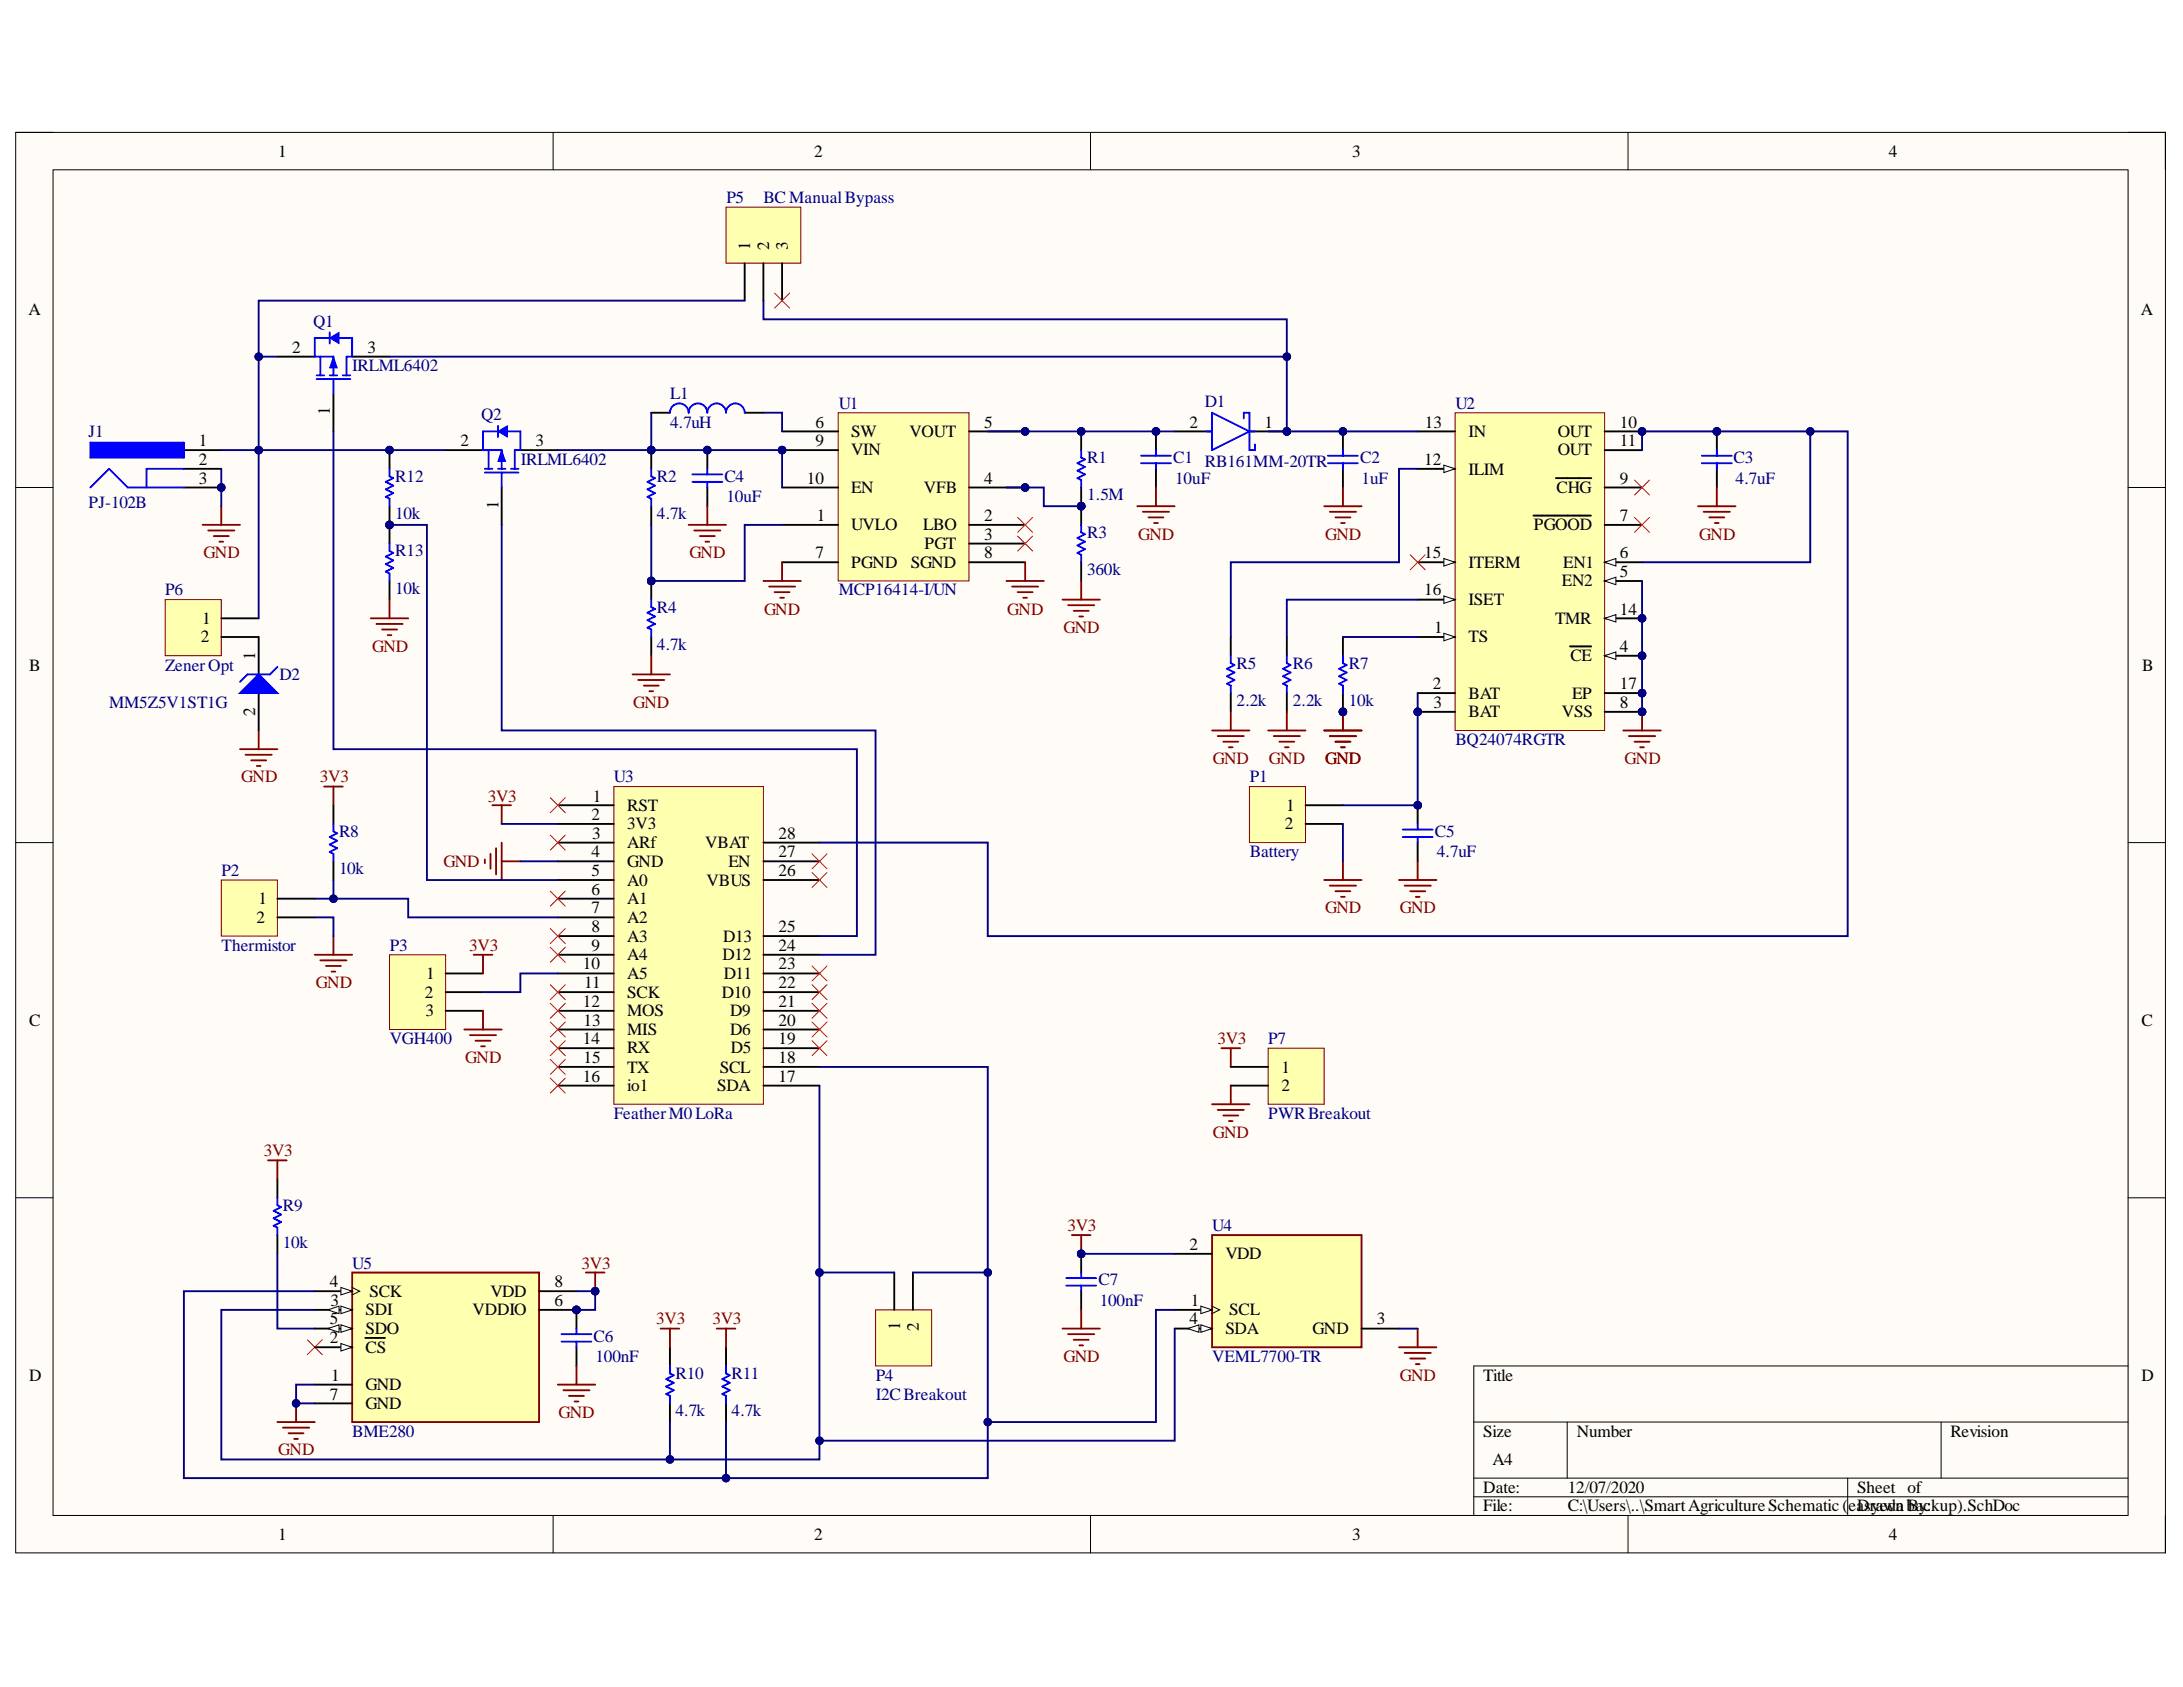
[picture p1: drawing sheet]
<svg xmlns="http://www.w3.org/2000/svg" width="279mm" height="216mm" viewBox="0 0 279 216" stroke-linecap="round" stroke-linejoin="round" font-family="sans-serif">
<defs><g id="words">
<g font-size="2.2">
<text x="35.6" y="20.1">1</text>
<text x="104.2" y="20.1">2</text>
<text x="173.1" y="20.1">3</text>
<text x="241.8" y="20.1">4</text>
<text x="96" y="32" transform="rotate(-90 96 32)">1</text>
<text x="98.5" y="32" transform="rotate(-90 98.5 32)">2</text>
<text x="100.8" y="32" transform="rotate(-90 100.8 32)">3</text>
<text x="3.6" y="40.3">A</text>
<text x="274" y="40.3">A</text>
<text x="37.4" y="45.2">2</text>
<text x="47" y="45.2">3</text>
<text x="42.2" y="53.1" transform="rotate(-90 42.2 53.1)">1</text>
<text x="25.5" y="57.1">1</text>
<text x="25.5" y="59.5">2</text>
<text x="59" y="57.1">2</text>
<text x="68.5" y="57.1">3</text>
<text x="104.4" y="57.1">9</text>
<text x="104.4" y="54.7">6</text>
<text x="109" y="58.3">VIN</text>
<text x="109" y="55.9">SW</text>
<text x="116.4" y="55.9">VOUT</text>
<text x="126" y="54.7">5</text>
<text x="152.3" y="54.7">2</text>
<text x="161.8" y="54.7">1</text>
<text x="182.3" y="59.5">12</text>
<text x="182.4" y="54.7">13</text>
<text x="188" y="55.9">IN</text>
<text x="199.4" y="55.9">OUT</text>
<text x="199.4" y="58.3">OUT</text>
<text x="207.3" y="54.7">10</text>
<text x="207.3" y="57.1">11</text>
<text x="25.5" y="61.9">3</text>
<text x="63.8" y="65.1" transform="rotate(-90 63.8 65.1)">1</text>
<text x="103.3" y="61.9">10</text>
<text x="109" y="63.1">EN</text>
<text x="118.3" y="63.1">VFB</text>
<text x="126" y="61.9">4</text>
<text x="188" y="60.7">ILIM</text>
<text x="199.2" y="63.1">CHG</text>
<text x="207.3" y="61.9">9</text>
<text x="104.4" y="71.5">7</text>
<text x="104.6" y="66.6">1</text>
<text x="109" y="67.8">UVLO</text>
<text x="118.2" y="67.8">LBO</text>
<text x="118.3" y="70.3">PGT</text>
<text x="126" y="66.6">2</text>
<text x="126" y="69.1">3</text>
<text x="126" y="71.5">8</text>
<text x="182.3" y="71.5">15</text>
<text x="196.3" y="67.8">PGOOD</text>
<text x="207.3" y="71.5">6</text>
<text x="207.3" y="66.6">7</text>
<text x="109" y="72.7">PGND</text>
<text x="116.6" y="72.7">SGND</text>
<text x="182.3" y="76.2">16</text>
<text x="188" y="72.7">ITERM</text>
<text x="188" y="77.5">ISET</text>
<text x="199.9" y="75">EN2</text>
<text x="200.1" y="72.7">EN1</text>
<text x="207.3" y="73.8">5</text>
<text x="25.7" y="82.2">2</text>
<text x="25.9" y="79.8">1</text>
<text x="183.6" y="81">1</text>
<text x="188" y="82.2">TS</text>
<text x="199" y="79.8">TMR</text>
<text x="207.3" y="83.4">4</text>
<text x="207.3" y="78.7">14</text>
<text x="3.7" y="85.8">B</text>
<text x="32.7" y="84.4" transform="rotate(-90 32.7 84.4)">1</text>
<text x="183.4" y="88.2">2</text>
<text x="188" y="89.4">BAT</text>
<text x="201" y="84.6">CE</text>
<text x="201.2" y="89.4">EP</text>
<text x="207.3" y="88.2">17</text>
<text x="274.2" y="85.8">B</text>
<text x="32.7" y="91.6" transform="rotate(-90 32.7 91.6)">2</text>
<text x="183.5" y="90.6">3</text>
<text x="188" y="91.8">BAT</text>
<text x="199.9" y="91.8">VSS</text>
<text x="207.3" y="90.6">8</text>
<text x="75.7" y="105">2</text>
<text x="75.8" y="107.3">3</text>
<text x="75.9" y="102.6">1</text>
<text x="80.3" y="103.8">RST</text>
<text x="80.3" y="106.1">3V3</text>
<text x="99.6" y="107.3">28</text>
<text x="164.4" y="106.1">2</text>
<text x="164.6" y="103.8">1</text>
<text x="75.7" y="109.7">4</text>
<text x="75.7" y="112.1">5</text>
<text x="80.3" y="108.5">ARf</text>
<text x="80.3" y="111">GND</text>
<text x="80.3" y="113.3">A0</text>
<text x="90.3" y="108.5">VBAT</text>
<text x="90.4" y="113.3">VBUS</text>
<text x="93.2" y="111">EN</text>
<text x="99.6" y="112.1">26</text>
<text x="99.6" y="109.7">27</text>
<text x="32.8" y="118.1">2</text>
<text x="33.1" y="115.7">1</text>
<text x="75.7" y="114.5">6</text>
<text x="75.7" y="116.9">7</text>
<text x="75.7" y="119.3">8</text>
<text x="80.3" y="115.7">A1</text>
<text x="80.3" y="118.1">A2</text>
<text x="99.6" y="119.3">25</text>
<text x="54.6" y="125.3">1</text>
<text x="74.6" y="124.1">10</text>
<text x="75.7" y="121.7">9</text>
<text x="80.3" y="120.5">A3</text>
<text x="80.3" y="122.9">A4</text>
<text x="80.3" y="125.3">A5</text>
<text x="92.5" y="122.9">D12</text>
<text x="92.5" y="120.5">D13</text>
<text x="92.6" y="125.3">D11</text>
<text x="99.6" y="124.1">23</text>
<text x="99.6" y="121.7">24</text>
<text x="3.7" y="131.3">C</text>
<text x="54.4" y="127.7">2</text>
<text x="54.5" y="130.1">3</text>
<text x="74.6" y="128.9">12</text>
<text x="74.7" y="131.3">13</text>
<text x="74.8" y="126.4">11</text>
<text x="80.3" y="127.7">SCK</text>
<text x="80.3" y="130.1">MOS</text>
<text x="92.4" y="127.7">D10</text>
<text x="93.5" y="130.1">D9</text>
<text x="99.6" y="131.3">20</text>
<text x="99.6" y="128.9">21</text>
<text x="99.6" y="126.4">22</text>
<text x="274.1" y="131.3">C</text>
<text x="74.6" y="133.6">14</text>
<text x="74.7" y="136.1">15</text>
<text x="80.3" y="132.4">MIS</text>
<text x="80.3" y="134.8">RX</text>
<text x="80.3" y="137.3">TX</text>
<text x="92.1" y="137.3">SCL</text>
<text x="93.5" y="132.4">D6</text>
<text x="93.6" y="134.8">D5</text>
<text x="99.6" y="136.1">18</text>
<text x="99.6" y="133.6">19</text>
<text x="164" y="137.3">1</text>
<text x="74.6" y="138.4">16</text>
<text x="80.3" y="139.6">io1</text>
<text x="91.8" y="139.6">SDA</text>
<text x="99.6" y="138.4">17</text>
<text x="164" y="139.6">2</text>
<text x="152.3" y="159.9">2</text>
<text x="156.8" y="161.1">VDD</text>
<text x="42.2" y="164.8">4</text>
<text x="42.3" y="167.1">3</text>
<text x="47.3" y="165.9">SCK</text>
<text x="62.8" y="165.9">VDD</text>
<text x="71" y="164.8">8</text>
<text x="71" y="167.1">6</text>
<text x="152.4" y="167.1">1</text>
<text x="42.2" y="171.9">2</text>
<text x="42.2" y="169.5">5</text>
<text x="46.8" y="173.1">CS</text>
<text x="46.8" y="168.3">SDI</text>
<text x="46.8" y="170.8">SDO</text>
<text x="60.5" y="168.3">VDDIO</text>
<text x="115.2" y="170.2" transform="rotate(-90 115.2 170.2)">1</text>
<text x="117.6" y="170.3" transform="rotate(-90 117.6 170.3)">2</text>
<text x="152.3" y="169.5">4</text>
<text x="156.8" y="170.8">SDA</text>
<text x="157.3" y="168.3">SCL</text>
<text x="168" y="170.8">GND</text>
<text x="176.2" y="169.5">3</text>
<text x="3.7" y="176.7">D</text>
<text x="42.2" y="179.1">7</text>
<text x="42.4" y="176.7">1</text>
<text x="46.8" y="177.9">GND</text>
<text x="189.8" y="176.7">Title</text>
<text x="274.1" y="176.7">D</text>
<text x="46.8" y="180.3">GND</text>
<text x="189.8" y="183.9">Size</text>
<text x="201.8" y="183.9">Number</text>
<text x="249.6" y="183.9">Revision</text>
<text x="189.8" y="191.1">Date:</text>
<text x="191" y="187.5">A4</text>
<text x="200.6" y="191.1">12/07/2020</text>
<text x="237.7" y="191.1">Sheet of</text>
<text x="35.6" y="197.1">1</text>
<text x="104.2" y="197.1">2</text>
<text x="173.1" y="197.1">3</text>
<text x="189.8" y="193.4">File:</text>
<text x="200.6" y="193.4">C:\Users\..\SmartAgriculture Schematic (</text>
<text x="236.6" y="193.4">eaDrawnbackup).SchDoc</text>
<text x="238.6" y="193.4">syeda By:</text>
<text x="241.8" y="197.1">4</text>
</g>
<g font-size="2.2" fill="#000080">
<text x="93" y="26">P5</text>
<text x="97.7" y="26">BC ManualBypass</text>
<text x="40.1" y="41.8">Q1</text>
<text x="45.1" y="47.5">IRLML6402</text>
<text x="61.6" y="53.8">Q2</text>
<text x="85.8" y="51.1">L1</text>
<text x="107.3" y="52.4">U1</text>
<text x="154.2" y="52.1">D1</text>
<text x="186.3" y="52.4">U2</text>
<text x="11.3" y="55.9">J1</text>
<text x="66.7" y="59.5">IRLML6402</text>
<text x="85.8" y="54.7">4.7uH</text>
<text x="139.2" y="59.3">R1</text>
<text x="150.1" y="59.3">C1 RB161MM-20TR</text>
<text x="174.1" y="59.3">C2</text>
<text x="221.9" y="59.3">C3</text>
<text x="11.3" y="65">PJ-102B</text>
<text x="50.6" y="61.7">R12</text>
<text x="84.1" y="61.7">R2</text>
<text x="92.7" y="61.7">C4</text>
<text x="93" y="64.3">10uF</text>
<text x="139.2" y="64">1.5M</text>
<text x="150.4" y="61.9">10uF</text>
<text x="174.3" y="61.9">1uF</text>
<text x="222.1" y="61.9">4.7uF</text>
<text x="50.6" y="66.4">10k</text>
<text x="50.6" y="71.2">R13</text>
<text x="84.1" y="66.4">4.7k</text>
<text x="139.2" y="68.8">R3</text>
<text x="21.1" y="76.2">P6</text>
<text x="50.6" y="76">10k</text>
<text x="107.3" y="76.2">MCP16414-I/UN</text>
<text x="139.2" y="73.6">360k</text>
<text x="84.1" y="83.1">4.7k</text>
<text x="84.1" y="78.4">R4</text>
<text x="21.1" y="85.8">ZenerOpt</text>
<text x="35.8" y="87">D2</text>
<text x="158.3" y="85.6">R5</text>
<text x="165.5" y="85.6">R6</text>
<text x="172.6" y="85.6">R7</text>
<text x="14" y="90.6">MM5Z5V1ST1G</text>
<text x="158.3" y="90.3">2.2k</text>
<text x="165.5" y="90.3">2.2k</text>
<text x="172.6" y="90.3">10k</text>
<text x="186.3" y="95.4">BQ24074RGTR</text>
<text x="78.6" y="100.1">U3</text>
<text x="160" y="100.1">P1</text>
<text x="43.4" y="107.1">R8</text>
<text x="183.6" y="107.1">C5</text>
<text x="28.3" y="112.1">P2</text>
<text x="43.4" y="111.9">10k</text>
<text x="160" y="109.7">Battery</text>
<text x="183.9" y="109.7">4.7uF</text>
<text x="28.3" y="121.7">Thermistor</text>
<text x="49.9" y="121.7">P3</text>
<text x="49.9" y="133.6">VGH400</text>
<text x="162.3" y="133.6">P7</text>
<text x="78.6" y="143.2">FeatherM0 LoRa</text>
<text x="162.3" y="143.2">PWRBreakout</text>
<text x="36.2" y="154.9">R9</text>
<text x="36.2" y="159.8">10k</text>
<text x="155.1" y="157.6">U4</text>
<text x="45.1" y="162.4">U5</text>
<text x="140.6" y="164.5">C7</text>
<text x="140.8" y="167.1">100nF</text>
<text x="76" y="171.7">C6</text>
<text x="76.2" y="174.3">100nF</text>
<text x="86.5" y="176.5">R10</text>
<text x="93.6" y="176.5">R11</text>
<text x="112.1" y="176.7">P4</text>
<text x="112.1" y="179.1">I2CBreakout</text>
<text x="155.1" y="174.3">VEML7700-TR</text>
<text x="45.1" y="183.9">BME280</text>
<text x="86.5" y="181.2">4.7k</text>
<text x="93.6" y="181.2">4.7k</text>
</g>
<g font-size="2.2" fill="#800000">
<text x="26.1" y="71.5">GND</text>
<text x="88.2" y="71.5">GND</text>
<text x="145.7" y="69.1">GND</text>
<text x="169.6" y="69.1">GND</text>
<text x="217.5" y="69.1">GND</text>
<text x="47.6" y="83.4">GND</text>
<text x="97.8" y="78.7">GND</text>
<text x="128.9" y="78.7">GND</text>
<text x="136.1" y="81">GND</text>
<text x="81" y="90.6">GND</text>
<text x="30.9" y="100.1">GND</text>
<text x="40.9" y="100.1">3V3</text>
<text x="155.2" y="97.8">GND</text>
<text x="162.4" y="97.8">GND</text>
<text x="169.6" y="97.8">GND</text>
<text x="207.9" y="97.8">GND</text>
<text x="62.4" y="102.6">3V3</text>
<text x="56.8" y="111">GND</text>
<text x="169.6" y="116.9">GND</text>
<text x="179.2" y="116.9">GND</text>
<text x="60.1" y="121.7">3V3</text>
<text x="40.4" y="126.4">GND</text>
<text x="59.6" y="136.1">GND</text>
<text x="155.8" y="133.6">3V3</text>
<text x="33.8" y="148">3V3</text>
<text x="155.2" y="145.6">GND</text>
<text x="136.6" y="157.6">3V3</text>
<text x="74.4" y="162.4">3V3</text>
<text x="84" y="169.5">3V3</text>
<text x="91.2" y="169.5">3V3</text>
<text x="136.1" y="174.3">GND</text>
<text x="179.2" y="176.7">GND</text>
<text x="71.5" y="181.5">GND</text>
<text x="35.6" y="186.2">GND</text>
</g>
</g></defs>
<path d="M2 16.9h275.2v181.8h-275.2z" fill-rule="evenodd" fill="#fffcf8"/>
<path d="M2 16.9h275.2v181.8h-275.2z" fill="none" stroke="#000" stroke-width=".13"/>
<path d="M6.8 21.7h265.6v172.2h-265.6z" fill-rule="evenodd" fill="#fffcf8"/>
<g fill="none" stroke="#000" stroke-width=".13">
<path d="M2 16.9h4.8M70.8 16.9v4.8M139.6 16.9v4.8M208.4 16.9v4.8M272.4 16.9h4.8v4.8M6.8 21.7h265.6v172.2h-265.6zM2 62.4h4.8M272.4 62.4h4.8M2 107.8h4.8M272.4 107.8h4.8M2 153.3h4.8M272.4 153.3h4.8"/>
<path d="M272.4 174.8h-83.8v19.1M70.8 193.9v4.8M139.6 193.9v4.8M188.6 182h83.8M188.6 189.2h83.8M188.6 191.6h83.8M200.6 182v7.2M208.4 193.9v4.8M236.5 189.2v4.7M248.4 182v7.2M277.2 193.9v4.8"/>
</g>
<path d="M137.2 158.1h2.4M138.4 158.1v2.4" fill="none" stroke="#800000" stroke-width=".24"/>
<circle cx="138.4" cy="160.5" r=".48" fill="#000080"/>
<circle cx="138.4" cy="160.5" r=".48" fill="none" stroke="#000080" stroke-width=".13"/>
<path d="M75 162.9h2.4M76.2 162.9v2.3" fill="none" stroke="#800000" stroke-width=".24"/>
<circle cx="76.2" cy="165.2" r=".48" fill="#000080"/>
<circle cx="76.2" cy="165.2" r=".48" fill="none" stroke="#000080" stroke-width=".13"/>
<path d="M37.9 179.6v2.4M35.5 182h4.8M36.2 182.7h3.4M36.9 183.4h1.9M37.7 184.1h.4" fill="none" stroke="#800000" stroke-width=".24"/>
<circle cx="37.9" cy="179.6" r=".48" fill="#000080"/>
<circle cx="37.9" cy="179.6" r=".48" fill="none" stroke="#000080" stroke-width=".13"/>
<path d="M34.3 148.5h2.4M35.5 148.5v2.4M179.1 172.4h4.7M179.8 173.1h3.3M180.5 173.9h1.9M181.2 174.6h.5M181.4 170v2.4" fill="none" stroke="#800000" stroke-width=".24"/>
<path d="M35.5 150.9v2.4M35.5 158.1v2.4" fill="none" stroke="#000" stroke-width=".24"/>
<path d="M35.5 153.3v.9l.5 .3-1 .5 1 .4-1 .5 1 .5-1 .5 .5 .2v1" fill="none" stroke="#00f" stroke-width=".24"/>
<path d="M39.3 171.5l1.9 1.9M41.2 171.5l-1.9 1.9" fill="none" stroke="#f00" stroke-width=".13"/>
<circle cx="138.4" cy="160.5" r=".48" fill="#000080"/>
<circle cx="138.4" cy="160.5" r=".48" fill="none" stroke="#000080" stroke-width=".13"/>
<path d="M138.4 160.5v2.4M138.4 165.2v2.4" fill="none" stroke="#000" stroke-width=".24"/>
<circle cx="138.4" cy="160.5" r=".48" fill="#000080"/>
<circle cx="138.4" cy="160.5" r=".48" fill="none" stroke="#000080" stroke-width=".13"/>
<path d="M136.5 163.6h3.8M136.5 164.5h3.8M138.4 162.9v.7M138.4 164.5v.7" fill="none" stroke="#00f" stroke-width=".24"/>
<path d="M136 170h4.8M136.7 170.7h3.4M137.4 171.5h1.9M138.1 172.2h.5M138.4 167.6v2.4" fill="none" stroke="#800000" stroke-width=".24"/>
<circle cx="73.8" cy="167.6" r=".48" fill="#000080"/>
<circle cx="73.8" cy="167.6" r=".48" fill="none" stroke="#000080" stroke-width=".13"/>
<path d="M73.8 167.6v2.4M73.8 172.4v2.4" fill="none" stroke="#000" stroke-width=".24"/>
<circle cx="73.8" cy="167.6" r=".48" fill="#000080"/>
<circle cx="73.8" cy="167.6" r=".48" fill="none" stroke="#000080" stroke-width=".13"/>
<path d="M71.9 170.7h3.8M71.9 171.7h3.8M73.8 170v.7M73.8 171.7v.7" fill="none" stroke="#00f" stroke-width=".24"/>
<path d="M71.4 177.2h4.8M72.1 177.9h3.4M72.8 178.6h1.9M73.5 179.4h.5M73.8 174.8v2.4" fill="none" stroke="#800000" stroke-width=".24"/>
<circle cx="181.5" cy="91.1" r=".48" fill="#000080"/>
<circle cx="181.5" cy="91.1" r=".48" fill="none" stroke="#000080" stroke-width=".13"/>
<circle cx="210.2" cy="83.9" r=".48" fill="#000080"/>
<circle cx="210.2" cy="83.9" r=".48" fill="none" stroke="#000080" stroke-width=".13"/>
<circle cx="210.2" cy="91.1" r=".48" fill="#000080"/>
<circle cx="210.2" cy="91.1" r=".48" fill="none" stroke="#000080" stroke-width=".13"/>
<circle cx="210.2" cy="55.2" r=".48" fill="#000080"/>
<circle cx="210.2" cy="55.2" r=".48" fill="none" stroke="#000080" stroke-width=".13"/>
<circle cx="210.2" cy="79.1" r=".48" fill="#000080"/>
<circle cx="210.2" cy="79.1" r=".48" fill="none" stroke="#000080" stroke-width=".13"/>
<circle cx="210.2" cy="88.7" r=".48" fill="#000080"/>
<circle cx="210.2" cy="88.7" r=".48" fill="none" stroke="#000080" stroke-width=".13"/>
<path d="M186.2 52.8h19.2v40.7h-19.2z" fill-rule="evenodd" fill="#ffffb0"/>
<path d="M186.2 52.8h19.2v40.7h-19.2z" fill="none" stroke="#800000" stroke-width=".13"/>
<path d="M181.4 81.5h4.8" fill="none" stroke="#000" stroke-width=".24"/>
<path d="M184.8 81l1.4 .5-1.4 .5z" fill="#f8fcff"/>
<path d="M184.8 81l1.4 .5-1.4 .5z" fill="none" stroke="#000" stroke-width=".13"/>
<path d="M181.4 88.7h4.8M181.4 91.1h4.8" fill="none" stroke="#000" stroke-width=".24"/>
<circle cx="181.5" cy="91.1" r=".48" fill="#000080"/>
<circle cx="181.5" cy="91.1" r=".48" fill="none" stroke="#000080" stroke-width=".13"/>
<path d="M205.4 83.9h4.8" fill="none" stroke="#000" stroke-width=".24"/>
<path d="M205.4 83.9l1.4-.5v1z" fill="#f8fcff"/>
<path d="M205.4 83.9l1.4-.5v1z" fill="none" stroke="#000" stroke-width=".13"/>
<path d="M200.9 82.7h2.8" fill="none" stroke="#000" stroke-width=".24"/>
<circle cx="210.2" cy="83.9" r=".48" fill="#000080"/>
<circle cx="210.2" cy="83.9" r=".48" fill="none" stroke="#000080" stroke-width=".13"/>
<path d="M205.4 74.4h4.8" fill="none" stroke="#000" stroke-width=".24"/>
<path d="M205.4 74.4l1.4-.5v.9z" fill="#f8fcff"/>
<path d="M205.4 74.4l1.4-.5v.9z" fill="none" stroke="#000" stroke-width=".13"/>
<path d="M205.4 72h4.8" fill="none" stroke="#000" stroke-width=".24"/>
<path d="M205.4 72l1.4-.5v.9z" fill="#f8fcff"/>
<path d="M205.4 72l1.4-.5v.9z" fill="none" stroke="#000" stroke-width=".13"/>
<path d="M196.3 66h7.3M205.4 67.2h4.8M205.4 91.1h4.8" fill="none" stroke="#000" stroke-width=".24"/>
<circle cx="210.2" cy="91.1" r=".48" fill="#000080"/>
<circle cx="210.2" cy="91.1" r=".48" fill="none" stroke="#000080" stroke-width=".13"/>
<path d="M205.4 55.2h4.8M199.1 61.2h4.6M205.4 62.4h4.8" fill="none" stroke="#000" stroke-width=".24"/>
<circle cx="210.2" cy="55.2" r=".48" fill="#000080"/>
<circle cx="210.2" cy="55.2" r=".48" fill="none" stroke="#000080" stroke-width=".13"/>
<path d="M181.4 60h4.8M205.4 57.6h4.8" fill="none" stroke="#000" stroke-width=".24"/>
<path d="M184.8 59.5l1.4 .5-1.4 .5z" fill="#f8fcff"/>
<path d="M184.8 59.5l1.4 .5-1.4 .5z" fill="none" stroke="#000" stroke-width=".13"/>
<path d="M181.4 55.2h4.8M205.4 79.1h4.8" fill="none" stroke="#000" stroke-width=".24"/>
<path d="M205.4 79.1l1.4-.4v.9z" fill="#f8fcff"/>
<path d="M205.4 79.1l1.4-.4v.9z" fill="none" stroke="#000" stroke-width=".13"/>
<circle cx="210.2" cy="79.1" r=".48" fill="#000080"/>
<circle cx="210.2" cy="79.1" r=".48" fill="none" stroke="#000080" stroke-width=".13"/>
<path d="M181.4 72h4.8" fill="none" stroke="#000" stroke-width=".24"/>
<path d="M184.8 71.5l1.4 .5-1.4 .4z" fill="#f8fcff"/>
<path d="M184.8 71.5l1.4 .5-1.4 .4z" fill="none" stroke="#000" stroke-width=".13"/>
<path d="M181.4 76.7h4.8" fill="none" stroke="#000" stroke-width=".24"/>
<path d="M184.8 76.3l1.4 .4-1.4 .5z" fill="#f8fcff"/>
<path d="M184.8 76.3l1.4 .4-1.4 .5z" fill="none" stroke="#000" stroke-width=".13"/>
<path d="M205.4 88.7h4.8" fill="none" stroke="#000" stroke-width=".24"/>
<circle cx="210.2" cy="88.7" r=".48" fill="#000080"/>
<circle cx="210.2" cy="88.7" r=".48" fill="none" stroke="#000080" stroke-width=".13"/>
<circle cx="131.2" cy="62.4" r=".48" fill="#000080"/>
<circle cx="131.2" cy="62.4" r=".48" fill="none" stroke="#000080" stroke-width=".13"/>
<circle cx="131.2" cy="55.2" r=".48" fill="#000080"/>
<circle cx="131.2" cy="55.2" r=".48" fill="none" stroke="#000080" stroke-width=".13"/>
<circle cx="100.1" cy="57.6" r=".48" fill="#000080"/>
<circle cx="100.1" cy="57.6" r=".48" fill="none" stroke="#000080" stroke-width=".13"/>
<path d="M107.3 52.8h16.7v21.6h-16.7z" fill-rule="evenodd" fill="#ffffb0"/>
<path d="M107.3 52.8h16.7v21.6h-16.7z" fill="none" stroke="#800000" stroke-width=".13"/>
<path d="M100.1 67.2h7.2M124 67.2h7.2M124 69.6h7.2M124 62.4h7.2" fill="none" stroke="#000" stroke-width=".24"/>
<circle cx="131.2" cy="62.4" r=".48" fill="#000080"/>
<circle cx="131.2" cy="62.4" r=".48" fill="none" stroke="#000080" stroke-width=".13"/>
<path d="M124 55.2h7.2M100.1 72h7.2M124 72h7.2" fill="none" stroke="#000" stroke-width=".24"/>
<circle cx="131.2" cy="55.2" r=".48" fill="#000080"/>
<circle cx="131.2" cy="55.2" r=".48" fill="none" stroke="#000080" stroke-width=".13"/>
<path d="M100.1 57.6h7.2" fill="none" stroke="#000" stroke-width=".24"/>
<circle cx="100.1" cy="57.6" r=".48" fill="#000080"/>
<circle cx="100.1" cy="57.6" r=".48" fill="none" stroke="#000080" stroke-width=".13"/>
<path d="M100.1 55.2h7.2M100.1 62.4h7.2" fill="none" stroke="#000" stroke-width=".24"/>
<path d="M130.2 66.2l2 1.9M130.2 68.6l2 1.9M132.2 66.2l-2 1.9M132.2 68.6l-2 1.9" fill="none" stroke="#f00" stroke-width=".13"/>
<path d="M97.7 74.4h4.8M98.4 75.1h3.4M99.1 75.8h2M99.9 76.5h.4M100.1 72v2.4M128.8 74.4h4.8M129.5 75.1h3.4M130.2 75.8h2M131 76.5h.4M131.2 72v2.4" fill="none" stroke="#800000" stroke-width=".24"/>
<circle cx="138.4" cy="55.2" r=".48" fill="#000080"/>
<circle cx="138.4" cy="55.2" r=".48" fill="none" stroke="#000080" stroke-width=".13"/>
<circle cx="138.4" cy="64.8" r=".48" fill="#000080"/>
<circle cx="138.4" cy="64.8" r=".48" fill="none" stroke="#000080" stroke-width=".13"/>
<path d="M138.4 55.2v2.4" fill="none" stroke="#000" stroke-width=".24"/>
<circle cx="138.4" cy="55.2" r=".48" fill="#000080"/>
<circle cx="138.4" cy="55.2" r=".48" fill="none" stroke="#000080" stroke-width=".13"/>
<path d="M138.4 62.4v2.4" fill="none" stroke="#000" stroke-width=".24"/>
<circle cx="138.4" cy="64.8" r=".48" fill="#000080"/>
<circle cx="138.4" cy="64.8" r=".48" fill="none" stroke="#000080" stroke-width=".13"/>
<path d="M138.4 57.6v1l.5 .2-1 .5 1 .5-1 .4 1 .5-1 .5 .5 .2v1" fill="none" stroke="#00f" stroke-width=".24"/>
<circle cx="138.4" cy="64.8" r=".48" fill="#000080"/>
<circle cx="138.4" cy="64.8" r=".48" fill="none" stroke="#000080" stroke-width=".13"/>
<path d="M138.4 64.8v2.4" fill="none" stroke="#000" stroke-width=".24"/>
<circle cx="138.4" cy="64.8" r=".48" fill="#000080"/>
<circle cx="138.4" cy="64.8" r=".48" fill="none" stroke="#000080" stroke-width=".13"/>
<path d="M138.4 72v2.4" fill="none" stroke="#000" stroke-width=".24"/>
<path d="M138.4 67.2v.9l.5 .3-1 .4 1 .5-1 .5 1 .5-1 .5 .5 .2v1" fill="none" stroke="#00f" stroke-width=".24"/>
<path d="M136 76.7h4.8M136.7 77.5h3.4M137.4 78.2h1.9M138.1 78.9h.5M138.4 74.4v2.3" fill="none" stroke="#800000" stroke-width=".24"/>
<circle cx="83.4" cy="57.6" r=".48" fill="#000080"/>
<circle cx="83.4" cy="57.6" r=".48" fill="none" stroke="#000080" stroke-width=".13"/>
<path d="M83.4 57.6v2.4" fill="none" stroke="#000" stroke-width=".24"/>
<circle cx="83.4" cy="57.6" r=".48" fill="#000080"/>
<circle cx="83.4" cy="57.6" r=".48" fill="none" stroke="#000080" stroke-width=".13"/>
<path d="M83.4 64.8v2.4" fill="none" stroke="#000" stroke-width=".24"/>
<path d="M83.4 60v1l.4 .2-.9 .5 .9 .5-.9 .4 .9 .5-.9 .5 .5 .2v1" fill="none" stroke="#00f" stroke-width=".24"/>
<circle cx="83.4" cy="74.3" r=".48" fill="#000080"/>
<circle cx="83.4" cy="74.3" r=".48" fill="none" stroke="#000080" stroke-width=".13"/>
<path d="M83.4 74.4v2.3" fill="none" stroke="#000" stroke-width=".24"/>
<circle cx="83.4" cy="74.3" r=".48" fill="#000080"/>
<circle cx="83.4" cy="74.3" r=".48" fill="none" stroke="#000080" stroke-width=".13"/>
<path d="M83.4 52.8h2.3M95.3 52.8h2.4M83.4 81.5v2.4" fill="none" stroke="#000" stroke-width=".24"/>
<path d="M85.7 52.8a1.2 1.2 0 0 1 1.2-1.2 1.2 1.2 0 0 1 1.2 1.2 1.19 1.19 0 0 1 1.2-1.2 1.19 1.19 0 0 1 1.2 1.2 1.2 1.2 0 0 1 1.2-1.2 1.2 1.2 0 0 1 1.2 1.2 1.19 1.19 0 0 1 1.2-1.2 1.19 1.19 0 0 1 1.2 1.2M83.4 76.7v1l.4 .2-.9 .5 .9 .5-.9 .5 .9 .5-.9 .4 .5 .3v.9" fill="none" stroke="#00f" stroke-width=".24"/>
<path d="M81 86.3h4.7M81.7 87h3.3M82.4 87.7h1.9M83.1 88.5h.5M83.4 83.9v2.4" fill="none" stroke="#800000" stroke-width=".24"/>
<circle cx="90.5" cy="57.6" r=".48" fill="#000080"/>
<circle cx="90.5" cy="57.6" r=".48" fill="none" stroke="#000080" stroke-width=".13"/>
<path d="M90.5 57.6v2.4M90.5 62.4v2.4" fill="none" stroke="#000" stroke-width=".24"/>
<circle cx="90.5" cy="57.6" r=".48" fill="#000080"/>
<circle cx="90.5" cy="57.6" r=".48" fill="none" stroke="#000080" stroke-width=".13"/>
<path d="M90.5 60v.7M88.6 60.7h3.8M88.6 61.7h3.8M90.5 61.7v.7" fill="none" stroke="#00f" stroke-width=".24"/>
<path d="M88.1 67.2h4.8M88.9 67.9h3.3M89.6 68.6h1.9M90.3 69.3h.5M90.5 64.8v2.4" fill="none" stroke="#800000" stroke-width=".24"/>
<circle cx="148" cy="55.2" r=".48" fill="#000080"/>
<circle cx="148" cy="55.2" r=".48" fill="none" stroke="#000080" stroke-width=".13"/>
<path d="M147.9 55.2v2.4M147.9 60v2.4" fill="none" stroke="#000" stroke-width=".24"/>
<circle cx="148" cy="55.2" r=".48" fill="#000080"/>
<circle cx="148" cy="55.2" r=".48" fill="none" stroke="#000080" stroke-width=".13"/>
<path d="M146 58.3h3.9M146 59.3h3.9M147.9 57.6v.7M147.9 59.3v.7" fill="none" stroke="#00f" stroke-width=".24"/>
<path d="M145.6 64.8h4.7M146.3 65.5h3.3M147 66.2h1.9M147.7 66.9h.5M147.9 62.4v2.4M207.8 93.5h4.8M208.5 94.2h3.3M209.2 94.9h1.9M209.9 95.6h.5M210.2 91.1v2.4" fill="none" stroke="#800000" stroke-width=".24"/>
<circle cx="210.2" cy="91.1" r=".48" fill="#000080"/>
<circle cx="210.2" cy="91.1" r=".48" fill="none" stroke="#000080" stroke-width=".13"/>
<path d="M209.2 66.2l1.9 1.9M209.2 61.4l1.9 2M211.1 66.2l-1.9 1.9M211.1 61.4l-1.9 2" fill="none" stroke="#f00" stroke-width=".13"/>
<circle cx="171.9" cy="91.1" r=".48" fill="#000080"/>
<circle cx="171.9" cy="91.1" r=".48" fill="none" stroke="#000080" stroke-width=".13"/>
<path d="M171.9 81.5v2.4M171.9 88.7v2.4" fill="none" stroke="#000" stroke-width=".24"/>
<circle cx="171.9" cy="91.1" r=".48" fill="#000080"/>
<circle cx="171.9" cy="91.1" r=".48" fill="none" stroke="#000080" stroke-width=".13"/>
<path d="M171.9 83.9v1l.5 .2-1 .5 1 .5-1 .4 1 .5-1 .5 .5 .2v1" fill="none" stroke="#00f" stroke-width=".24"/>
<path d="M169.5 93.5h4.8M170.2 94.2h3.4M170.9 94.9h1.9M171.6 95.6h.5M171.9 91.1v2.4" fill="none" stroke="#800000" stroke-width=".24"/>
<circle cx="171.9" cy="91.1" r=".48" fill="#000080"/>
<circle cx="171.9" cy="91.1" r=".48" fill="none" stroke="#000080" stroke-width=".13"/>
<path d="M157.5 81.5v2.4M157.5 88.7v2.4M164.7 81.5v2.4M164.7 88.7v2.4" fill="none" stroke="#000" stroke-width=".24"/>
<path d="M157.5 83.9v1l.5 .2-1 .5 1 .5-1 .4 1 .5-1 .5 .5 .2v1M164.7 83.9v1l.5 .2-1 .5 1 .5-1 .4 1 .5-1 .5 .5 .2v1" fill="none" stroke="#00f" stroke-width=".24"/>
<path d="M155.1 93.5h4.8M155.8 94.2h3.4M156.6 94.9h1.9M157.3 95.6h.5M157.5 91.1v2.4M162.3 93.5h4.8M163 94.2h3.4M163.7 94.9h2M164.5 95.6h.4M164.7 91.1v2.4" fill="none" stroke="#800000" stroke-width=".24"/>
<circle cx="171.9" cy="55.2" r=".48" fill="#000080"/>
<circle cx="171.9" cy="55.2" r=".48" fill="none" stroke="#000080" stroke-width=".13"/>
<path d="M171.9 55.2v2.4M171.9 60v2.4" fill="none" stroke="#000" stroke-width=".24"/>
<circle cx="171.9" cy="55.2" r=".48" fill="#000080"/>
<circle cx="171.9" cy="55.2" r=".48" fill="none" stroke="#000080" stroke-width=".13"/>
<path d="M170 58.3h3.8M170 59.3h3.8M171.9 57.6v.7M171.9 59.3v.7" fill="none" stroke="#00f" stroke-width=".24"/>
<path d="M169.5 64.8h4.8M170.2 65.5h3.4M170.9 66.2h1.9M171.6 66.9h.5M171.9 62.4v2.4" fill="none" stroke="#800000" stroke-width=".24"/>
<circle cx="181.4" cy="103.1" r=".48" fill="#000080"/>
<circle cx="181.4" cy="103.1" r=".48" fill="none" stroke="#000080" stroke-width=".13"/>
<path d="M181.4 103.1v2.3M181.4 107.8v2.4" fill="none" stroke="#000" stroke-width=".24"/>
<circle cx="181.4" cy="103.1" r=".48" fill="#000080"/>
<circle cx="181.4" cy="103.1" r=".48" fill="none" stroke="#000080" stroke-width=".13"/>
<path d="M179.5 106.2h3.9M179.5 107.1h3.9M181.4 105.4v.8M181.4 107.1v.7" fill="none" stroke="#00f" stroke-width=".24"/>
<path d="M179.1 112.6h4.7M179.8 113.3h3.3M180.5 114.1h1.9M181.2 114.8h.5M181.4 110.2v2.4" fill="none" stroke="#800000" stroke-width=".24"/>
<circle cx="219.7" cy="55.2" r=".48" fill="#000080"/>
<circle cx="219.7" cy="55.2" r=".48" fill="none" stroke="#000080" stroke-width=".13"/>
<path d="M219.7 55.2v2.4M219.7 60v2.4" fill="none" stroke="#000" stroke-width=".24"/>
<circle cx="219.7" cy="55.2" r=".48" fill="#000080"/>
<circle cx="219.7" cy="55.2" r=".48" fill="none" stroke="#000080" stroke-width=".13"/>
<path d="M217.8 58.3h3.8M217.8 59.3h3.8M219.7 57.6v.7M219.7 59.3v.7M85.7 174.8v1l.5 .2-.9 .5 .9 .5-.9 .4 .9 .5-.9 .5 .4 .2v1M92.9 174.8v1l.5 .2-1 .5 1 .5-1 .4 1 .5-1 .5 .5 .2v1" fill="none" stroke="#00f" stroke-width=".24"/>
<path d="M217.3 64.8h4.8M218.1 65.5h3.3M218.8 66.2h1.9M219.5 66.9h.5M219.7 62.4v2.4M84.5 170h2.4M85.7 170v2.4M91.7 170h2.4M92.9 170v2.4" fill="none" stroke="#800000" stroke-width=".24"/>
<path d="M180.5 71l1.9 1.9M182.4 71l-1.9 1.9" fill="none" stroke="#f00" stroke-width=".13"/>
<path d="M85.7 172.4v2.4M85.7 179.6v2.4M92.9 172.4v2.4M92.9 179.6v2.4" fill="none" stroke="#000" stroke-width=".24"/>
<path d="M78.6 100.7h19.1v40.6h-19.1z" fill-rule="evenodd" fill="#ffffb0"/>
<path d="M78.6 100.7h19.1v40.6h-19.1z" fill="none" stroke="#800000" stroke-width=".13"/>
<g fill="none" stroke="#000" stroke-width=".24">
<path d="M71.4 103.1h7.2M71.4 105.4h7.2M71.4 107.8h7.2M71.4 110.2h7.2M71.4 112.6h7.2M71.4 115h7.2M71.4 117.4h7.2M71.4 119.8h7.2M97.7 107.8h7.2M97.7 110.2h7.2M97.7 112.6h7.2M97.7 119.8h7.2"/>
<path d="M71.4 122.2h7.2M71.4 124.6h7.2M71.4 127h7.2M71.4 129.4h7.2M71.4 131.8h7.2M71.4 134.1h7.2M71.4 136.5h7.2M71.4 138.9h7.2M97.7 122.2h7.2M97.7 124.6h7.2M97.7 127h7.2M97.7 129.4h7.2"/>
<path d="M97.7 131.8h7.2M97.7 134.1h7.2M97.7 136.5h7.2M97.7 138.9h7.2"/>
</g>
<path d="M169.5 93.5h4.8M170.2 94.2h3.4M170.9 94.9h1.9M171.6 95.6h.5M171.9 91.1v2.4M63 103.1h2.4M64.2 103.1v2.3" fill="none" stroke="#800000" stroke-width=".24"/>
<circle cx="171.9" cy="91.1" r=".48" fill="#000080"/>
<circle cx="171.9" cy="91.1" r=".48" fill="none" stroke="#000080" stroke-width=".13"/>
<path d="M41.5 100.7h2.4M42.7 100.7v2.4M62.1 110v.5M62.8 109.3v1.9M63.5 108.6v3.3M64.2 107.8v4.8M64.2 110.2h2.4" fill="none" stroke="#800000" stroke-width=".24"/>
<path d="M42.7 103.1v2.3M42.7 110.2v2.4" fill="none" stroke="#000" stroke-width=".24"/>
<path d="M42.7 105.4v1l.5 .2-1 .5 1 .5-1 .5 1 .5-1 .4 .5 .3v.9" fill="none" stroke="#00f" stroke-width=".24"/>
<path d="M28.3 112.6h7.2v7.2h-7.2z" fill-rule="evenodd" fill="#ffffb0"/>
<path d="M28.3 112.6h7.2v7.2h-7.2z" fill="none" stroke="#800000" stroke-width=".13"/>
<path d="M35.5 115h4.8M35.5 117.4h4.8" fill="none" stroke="#000" stroke-width=".24"/>
<path d="M42.7 119.8v2.4M40.3 122.2h4.8M41 122.9h3.4M41.7 123.6h1.9M42.4 124.3h.5" fill="none" stroke="#800000" stroke-width=".24"/>
<path d="M159.9 100.7h7.2v7.1h-7.2z" fill-rule="evenodd" fill="#ffffb0"/>
<path d="M159.9 100.7h7.2v7.1h-7.2z" fill="none" stroke="#800000" stroke-width=".13"/>
<path d="M167.1 103.1h4.8M167.1 105.4h4.8" fill="none" stroke="#000" stroke-width=".24"/>
<path d="M169.5 112.6h4.8M170.2 113.3h3.4M170.9 114.1h1.9M171.6 114.8h.5M171.9 110.2v2.4" fill="none" stroke="#800000" stroke-width=".24"/>
<path d="M49.9 122.2h7.1v9.6h-7.1z" fill-rule="evenodd" fill="#ffffb0"/>
<path d="M49.9 122.2h7.1v9.6h-7.1z" fill="none" stroke="#800000" stroke-width=".13"/>
<path d="M57 124.6h4.8M57 127h4.8M57 129.4h4.8" fill="none" stroke="#000" stroke-width=".24"/>
<path d="M59.4 131.8h4.8M60.1 132.5h3.4M60.6 122.2h2.4M60.9 133.2h1.9M61.6 133.9h.5M61.8 122.2v2.4M61.8 129.4v2.4" fill="none" stroke="#800000" stroke-width=".24"/>
<circle cx="28.3" cy="62.4" r=".48" fill="#000080"/>
<circle cx="28.3" cy="62.4" r=".48" fill="none" stroke="#000080" stroke-width=".13"/>
<path d="M23.5 57.6h4.8M23.5 60h4.8M23.5 62.4h4.8" fill="none" stroke="#000" stroke-width=".24"/>
<circle cx="28.3" cy="62.4" r=".48" fill="#000080"/>
<circle cx="28.3" cy="62.4" r=".48" fill="none" stroke="#000080" stroke-width=".13"/>
<path d="M11.6 56.6h11.9v2h-11.9zM23.5 60h-4.7v2.4M11.6 62.4l2.4-2.4 2.4 2.4h7.1" fill="none" stroke="#00f" stroke-width=".24"/>
<path d="M11.6 56.6h11.9v2h-11.9z" fill-rule="evenodd" fill="#00f"/>
<path d="M11.6 56.6h11.9v2h-11.9z" fill="none" stroke="#00f" stroke-width=".13"/>
<path d="M25.9 67.2h4.8M26.6 67.9h3.4M27.4 68.6h1.9M28.1 69.3h.5M28.3 64.8v2.4" fill="none" stroke="#800000" stroke-width=".24"/>
<path d="M112.1 167.6h7.1v7.2h-7.1z" fill-rule="evenodd" fill="#ffffb0"/>
<path d="M112.1 167.6h7.1v7.2h-7.1z" fill="none" stroke="#800000" stroke-width=".13"/>
<path d="M57 57.6h4.8M66.6 57.6h4.8M64.2 62.4v4.8M114.5 162.9v4.7M116.8 162.9v4.7" fill="none" stroke="#000" stroke-width=".24"/>
<g fill="none" stroke="#f00" stroke-width=".13">
<path d="M70.4 102.1l1.9 1.9M70.4 106.9l1.9 1.9M70.4 118.8l1.9 2M72.3 102.1l-1.9 1.9M72.3 106.9l-1.9 1.9M72.3 118.8l-1.9 2M103.9 111.7l1.9 1.9M103.9 109.3l1.9 1.9M105.8 111.7l-1.9 1.9M105.8 109.3l-1.9 1.9M70.4 121.2l1.9 1.9M70.4 126l1.9 1.9"/>
<path d="M70.4 128.4l1.9 1.9M70.4 130.8l1.9 1.9M70.4 133.2l1.9 1.9M70.4 135.6l1.9 1.9M70.4 138l1.9 1.9M72.3 121.2l-1.9 1.9M72.3 126l-1.9 1.9M72.3 128.4l-1.9 1.9M72.3 130.8l-1.9 1.9M72.3 133.2l-1.9 1.9M72.3 135.6l-1.9 1.9M72.3 138l-1.9 1.9"/>
<path d="M103.9 133.2l1.9 1.9M103.9 130.8l1.9 1.9M103.9 128.4l1.9 1.9M103.9 126l1.9 1.9M103.9 123.6l1.9 1.9M105.8 133.2l-1.9 1.9M105.8 130.8l-1.9 1.9M105.8 128.4l-1.9 1.9M105.8 126l-1.9 1.9M105.8 123.6l-1.9 1.9"/>
</g>
<path d="M61.8 57.6h2.4v2.4M62.1 60h.9M62.5 57.6v2.4M63.7 60h1M65.4 60h1M65.9 57.6v2.4M62.1 60.5h4.3M64.2 60.5v1.9" fill="none" stroke="#00f" stroke-width=".24"/>
<path d="M64.2 57.6l.5 1.4h-1z" fill="#00f"/>
<path d="M64.2 57.6l.5 1.4h-1z" fill="none" stroke="#00f" stroke-width=".13"/>
<path d="M63.7 55.2h-1.9v2.4M63.7 54.5v1.4M64.9 55.2h1.7v2.4h-.7" fill="none" stroke="#00f" stroke-width=".24"/>
<path d="M63.7 55.2l1.2-.7v1.4z" fill="#00f"/>
<path d="M63.7 55.2l1.2-.7v1.4z" fill="none" stroke="#00f" stroke-width=".13"/>
<path d="M70.4 114.1l1.9 1.9M72.3 114.1l-1.9 1.9" fill="none" stroke="#f00" stroke-width=".13"/>
<path d="M35.5 45.6h4.8M42.7 50.4v4.8M45.1 45.6h4.8" fill="none" stroke="#000" stroke-width=".24"/>
<path d="M40.3 45.6h2.4v2.4M40.5 48.5h4.3M40.5 48h1M41 45.6v2.4M42.2 48h1M42.7 48.5v1.9M43.9 48h.9M44.4 45.6v2.4" fill="none" stroke="#00f" stroke-width=".24"/>
<path d="M42.7 45.6l.5 1.5h-1z" fill="#00f"/>
<path d="M42.7 45.6l.5 1.5h-1z" fill="none" stroke="#00f" stroke-width=".13"/>
<path d="M42.2 43.3h-1.9v2.3M42.2 42.5v1.5M43.4 43.3h1.7v2.3h-.7" fill="none" stroke="#00f" stroke-width=".24"/>
<path d="M42.2 43.3l1.2-.8v1.5z" fill="#00f"/>
<path d="M42.2 43.3l1.2-.8v1.5z" fill="none" stroke="#00f" stroke-width=".13"/>
<path d="M92.9 26.5h9.6v7.2h-9.6z" fill-rule="evenodd" fill="#ffffb0"/>
<path d="M92.9 26.5h9.6v7.2h-9.6z" fill="none" stroke="#800000" stroke-width=".13"/>
<path d="M95.3 33.7v4.8M97.7 33.7v4.8M100.1 33.7v4.8" fill="none" stroke="#000" stroke-width=".24"/>
<path d="M99.1 37.5l2 1.9M101.1 37.5l-2 1.9" fill="none" stroke="#f00" stroke-width=".13"/>
<path d="M30.7 95.9h4.8M31.4 96.6h3.4M32.1 97.3h2M32.9 98h.4M33.1 93.5v2.4" fill="none" stroke="#800000" stroke-width=".24"/>
<path d="M21.1 76.7h7.2v7.2h-7.2z" fill-rule="evenodd" fill="#ffffb0"/>
<path d="M21.1 76.7h7.2v7.2h-7.2z" fill="none" stroke="#800000" stroke-width=".13"/>
<path d="M28.3 79.1h4.8M28.3 81.5h4.8" fill="none" stroke="#000" stroke-width=".24"/>
<path d="M155.1 158.1h19.2v14.3h-19.2z" fill-rule="evenodd" fill="#ffffb0"/>
<path d="M155.1 158.1h19.2v14.3h-19.2z" fill="none" stroke="#800000" stroke-width=".24"/>
<path d="M150.3 167.6h4.8" fill="none" stroke="#000" stroke-width=".24"/>
<path d="M153.7 167.2l1.4 .4-1.4 .5z" fill="#f8fcff"/>
<path d="M153.7 167.2l1.4 .4-1.4 .5zM155.1 167.2l1 .4-1 .5" fill="none" stroke="#000" stroke-width=".13"/>
<path d="M150.3 170h4.8" fill="none" stroke="#000" stroke-width=".24"/>
<path d="M153.7 169.5l1.4 .5-1.4 .5z" fill="#f8fcff"/>
<path d="M153.7 169.5l1.4 .5-1.4 .5z" fill="none" stroke="#000" stroke-width=".13"/>
<path d="M152 170l1.5-.5v1z" fill="#f8fcff"/>
<path d="M152 170l1.5-.5v1z" fill="none" stroke="#000" stroke-width=".13"/>
<path d="M150.3 160.5h4.8M174.3 170h4.8" fill="none" stroke="#000" stroke-width=".24"/>
<path d="M156.3 134.1h2.4M157.5 134.1v2.4M157.5 138.9v2.4M155.1 141.3h4.8M155.8 142h3.4M156.6 142.8h1.9M157.3 143.5h.5" fill="none" stroke="#800000" stroke-width=".24"/>
<path d="M162.3 134.1h7.2v7.2h-7.2z" fill-rule="evenodd" fill="#ffffb0"/>
<path d="M162.3 134.1h7.2v7.2h-7.2z" fill="none" stroke="#800000" stroke-width=".13"/>
<path d="M157.5 136.5h4.8M157.5 138.9h4.8" fill="none" stroke="#000" stroke-width=".24"/>
<circle cx="49.9" cy="57.6" r=".48" fill="#000080"/>
<circle cx="49.9" cy="57.6" r=".48" fill="none" stroke="#000080" stroke-width=".13"/>
<circle cx="49.9" cy="67.2" r=".48" fill="#000080"/>
<circle cx="49.9" cy="67.2" r=".48" fill="none" stroke="#000080" stroke-width=".13"/>
<path d="M49.9 57.6v2.4" fill="none" stroke="#000" stroke-width=".24"/>
<circle cx="49.9" cy="57.6" r=".48" fill="#000080"/>
<circle cx="49.9" cy="57.6" r=".48" fill="none" stroke="#000080" stroke-width=".13"/>
<path d="M49.9 64.8v2.4" fill="none" stroke="#000" stroke-width=".24"/>
<circle cx="49.9" cy="67.2" r=".48" fill="#000080"/>
<circle cx="49.9" cy="67.2" r=".48" fill="none" stroke="#000080" stroke-width=".13"/>
<path d="M49.9 60v1l.4 .2-.9 .5 .9 .5-.9 .4 .9 .5-.9 .5 .5 .2v1" fill="none" stroke="#00f" stroke-width=".24"/>
<circle cx="49.9" cy="67.2" r=".48" fill="#000080"/>
<circle cx="49.9" cy="67.2" r=".48" fill="none" stroke="#000080" stroke-width=".13"/>
<path d="M49.9 67.2v2.4" fill="none" stroke="#000" stroke-width=".24"/>
<circle cx="49.9" cy="67.2" r=".48" fill="#000080"/>
<circle cx="49.9" cy="67.2" r=".48" fill="none" stroke="#000080" stroke-width=".13"/>
<path d="M49.9 74.4v2.3" fill="none" stroke="#000" stroke-width=".24"/>
<path d="M49.9 69.6v.9l.4 .3-.9 .4 .9 .5-.9 .5 .9 .5-.9 .5 .5 .2v1" fill="none" stroke="#00f" stroke-width=".24"/>
<path d="M47.5 79.1h4.7M48.2 79.9h3.3M49.9 76.7v2.4M48.9 80.6h1.9M49.6 81.3h.5" fill="none" stroke="#800000" stroke-width=".24"/>
<circle cx="164.7" cy="55.2" r=".48" fill="#000080"/>
<circle cx="164.7" cy="55.2" r=".48" fill="none" stroke="#000080" stroke-width=".13"/>
<path d="M150.3 55.2h4.8M159.9 55.2h4.8" fill="none" stroke="#000" stroke-width=".24"/>
<circle cx="164.7" cy="55.2" r=".48" fill="#000080"/>
<circle cx="164.7" cy="55.2" r=".48" fill="none" stroke="#000080" stroke-width=".13"/>
<path d="M154.4 55.2h.7M155.1 52.8l4.8 2.4-4.8 2.4zM159.2 53.5v-.7h.7v4.8h.7v-.7M159.9 55.2h.7" fill="none" stroke="#00f" stroke-width=".24"/>
<path d="M33.1 81.5v4.8M33.1 88.7v4.8" fill="none" stroke="#000" stroke-width=".24"/>
<path d="M30.7 88.7l2.4-2.4 2.4 2.4z" fill="#00f"/>
<path d="M30.7 88.7l2.4-2.4 2.4 2.4zM35.5 85.4l-1 .9h-2.8l-1 1" fill="none" stroke="#00f" stroke-width=".24"/>
<circle cx="73.8" cy="167.6" r=".48" fill="#000080"/>
<circle cx="73.8" cy="167.6" r=".48" fill="none" stroke="#000080" stroke-width=".13"/>
<path d="M45.1 162.9h23.9v19.1h-23.9z" fill-rule="evenodd" fill="#ffffb0"/>
<path d="M45.1 162.9h23.9v19.1h-23.9z" fill="none" stroke="#800000" stroke-width=".24"/>
<path d="M69 165.2h4.8M69 167.6h4.8" fill="none" stroke="#000" stroke-width=".24"/>
<circle cx="73.8" cy="167.6" r=".48" fill="#000080"/>
<circle cx="73.8" cy="167.6" r=".48" fill="none" stroke="#000080" stroke-width=".13"/>
<path d="M40.3 172.4h4.8" fill="none" stroke="#000" stroke-width=".24"/>
<path d="M43.6 171.9l1.5 .5-1.5 .5z" fill="#f8fcff"/>
<path d="M43.6 171.9l1.5 .5-1.5 .5z" fill="none" stroke="#000" stroke-width=".13"/>
<path d="M40.3 165.2h4.8M46.7 171.2h2.6" fill="none" stroke="#000" stroke-width=".24"/>
<path d="M43.6 164.8l1.5 .4-1.5 .5z" fill="#f8fcff"/>
<path d="M43.6 164.8l1.5 .4-1.5 .5zM45.1 164.8l.9 .4-.9 .5" fill="none" stroke="#000" stroke-width=".13"/>
<path d="M40.3 167.6h4.8" fill="none" stroke="#000" stroke-width=".24"/>
<path d="M43.6 167.2l1.5 .4-1.5 .5z" fill="#f8fcff"/>
<path d="M43.6 167.2l1.5 .4-1.5 .5z" fill="none" stroke="#000" stroke-width=".13"/>
<path d="M42 167.6l1.4-.4v.9z" fill="#f8fcff"/>
<path d="M42 167.6l1.4-.4v.9z" fill="none" stroke="#000" stroke-width=".13"/>
<path d="M40.3 170h4.8" fill="none" stroke="#000" stroke-width=".24"/>
<path d="M43.6 169.5l1.5 .5-1.5 .5z" fill="#f8fcff"/>
<path d="M43.6 169.5l1.5 .5-1.5 .5z" fill="none" stroke="#000" stroke-width=".13"/>
<path d="M42 170l1.4-.5v1z" fill="#f8fcff"/>
<path d="M42 170l1.4-.5v1z" fill="none" stroke="#000" stroke-width=".13"/>
<path d="M40.3 177.2h4.8M40.3 179.6h4.8" fill="none" stroke="#000" stroke-width=".24"/>
<path d="M171.9 105.4v4.8M104.9 136.5h21.5v52.7h-102.9v-24h16.8" fill="none" stroke="#000080" stroke-width=".24"/>
<circle cx="92.9" cy="189.2" r=".48" fill="#000080"/>
<circle cx="92.9" cy="189.2" r=".48" fill="none" stroke="#000080" stroke-width=".13"/>
<circle cx="126.4" cy="182" r=".48" fill="#000080"/>
<circle cx="126.4" cy="182" r=".48" fill="none" stroke="#000080" stroke-width=".13"/>
<circle cx="126.4" cy="162.9" r=".48" fill="#000080"/>
<circle cx="126.4" cy="162.9" r=".48" fill="none" stroke="#000080" stroke-width=".13"/>
<path d="M104.9 138.9v47.9h-76.6v-19.2h12" fill="none" stroke="#000080" stroke-width=".24"/>
<circle cx="85.7" cy="186.8" r=".48" fill="#000080"/>
<circle cx="85.7" cy="186.8" r=".48" fill="none" stroke="#000080" stroke-width=".13"/>
<circle cx="104.9" cy="184.4" r=".48" fill="#000080"/>
<circle cx="104.9" cy="184.4" r=".48" fill="none" stroke="#000080" stroke-width=".13"/>
<circle cx="104.9" cy="162.9" r=".48" fill="#000080"/>
<circle cx="104.9" cy="162.9" r=".48" fill="none" stroke="#000080" stroke-width=".13"/>
<path d="M95.3 38.5h-62.2v19.1h-4.8" fill="none" stroke="#000080" stroke-width=".24"/>
<circle cx="33.1" cy="57.6" r=".48" fill="#000080"/>
<circle cx="33.1" cy="57.6" r=".48" fill="none" stroke="#000080" stroke-width=".13"/>
<circle cx="33.1" cy="45.6" r=".48" fill="#000080"/>
<circle cx="33.1" cy="45.6" r=".48" fill="none" stroke="#000080" stroke-width=".13"/>
<path d="M33.1 57.6h23.9" fill="none" stroke="#000080" stroke-width=".24"/>
<circle cx="33.1" cy="57.6" r=".48" fill="#000080"/>
<circle cx="33.1" cy="57.6" r=".48" fill="none" stroke="#000080" stroke-width=".13"/>
<circle cx="49.9" cy="57.6" r=".48" fill="#000080"/>
<circle cx="49.9" cy="57.6" r=".48" fill="none" stroke="#000080" stroke-width=".13"/>
<path d="M33.1 45.6h2.4" fill="none" stroke="#000080" stroke-width=".24"/>
<circle cx="33.1" cy="45.6" r=".48" fill="#000080"/>
<circle cx="33.1" cy="45.6" r=".48" fill="none" stroke="#000080" stroke-width=".13"/>
<path d="M35.5 160.5v9.5h4.8M40.3 177.2h-2.4v2.4h2.4" fill="none" stroke="#000080" stroke-width=".24"/>
<circle cx="37.9" cy="179.6" r=".48" fill="#000080"/>
<circle cx="37.9" cy="179.6" r=".48" fill="none" stroke="#000080" stroke-width=".13"/>
<path d="M40.3 117.4h2.4v2.4M40.3 115h11.9v2.4h19.2" fill="none" stroke="#000080" stroke-width=".24"/>
<circle cx="42.7" cy="115" r=".48" fill="#000080"/>
<circle cx="42.7" cy="115" r=".48" fill="none" stroke="#000080" stroke-width=".13"/>
<path d="M42.7 55.2v40.7h67v23.9h-4.8M49.9 67.2h4.7v45.4h16.8" fill="none" stroke="#000080" stroke-width=".24"/>
<circle cx="49.9" cy="67.2" r=".48" fill="#000080"/>
<circle cx="49.9" cy="67.2" r=".48" fill="none" stroke="#000080" stroke-width=".13"/>
<path d="M49.9 45.6h114.8" fill="none" stroke="#000080" stroke-width=".24"/>
<circle cx="164.7" cy="45.6" r=".48" fill="#000080"/>
<circle cx="164.7" cy="45.6" r=".48" fill="none" stroke="#000080" stroke-width=".13"/>
<path d="M71.4 57.6h12M64.2 67.2v26.3h47.9v28.7h-7.2M64.2 105.4h7.2M66.6 110.2h4.8M71.4 124.6h-4.8v2.4h-4.8" fill="none" stroke="#000080" stroke-width=".24"/>
<circle cx="83.4" cy="57.6" r=".48" fill="#000080"/>
<circle cx="83.4" cy="57.6" r=".48" fill="none" stroke="#000080" stroke-width=".13"/>
<path d="M76.2 165.2v2.4h-2.4" fill="none" stroke="#000080" stroke-width=".24"/>
<circle cx="76.2" cy="165.2" r=".48" fill="#000080"/>
<circle cx="76.2" cy="165.2" r=".48" fill="none" stroke="#000080" stroke-width=".13"/>
<circle cx="73.8" cy="167.6" r=".48" fill="#000080"/>
<circle cx="73.8" cy="167.6" r=".48" fill="none" stroke="#000080" stroke-width=".13"/>
<path d="M73.8 165.2h2.4" fill="none" stroke="#000080" stroke-width=".24"/>
<circle cx="76.2" cy="165.2" r=".48" fill="#000080"/>
<circle cx="76.2" cy="165.2" r=".48" fill="none" stroke="#000080" stroke-width=".13"/>
<path d="M100.1 67.2h-4.8v7.2h-11.9" fill="none" stroke="#000080" stroke-width=".24"/>
<circle cx="83.4" cy="74.3" r=".48" fill="#000080"/>
<circle cx="83.4" cy="74.3" r=".48" fill="none" stroke="#000080" stroke-width=".13"/>
<path d="M83.4 57.6h16.7v4.8" fill="none" stroke="#000080" stroke-width=".24"/>
<circle cx="100.1" cy="57.6" r=".48" fill="#000080"/>
<circle cx="100.1" cy="57.6" r=".48" fill="none" stroke="#000080" stroke-width=".13"/>
<circle cx="90.5" cy="57.6" r=".48" fill="#000080"/>
<circle cx="90.5" cy="57.6" r=".48" fill="none" stroke="#000080" stroke-width=".13"/>
<circle cx="83.4" cy="57.6" r=".48" fill="#000080"/>
<circle cx="83.4" cy="57.6" r=".48" fill="none" stroke="#000080" stroke-width=".13"/>
<path d="M97.7 38.5v2.4h67v14.3h16.7M97.7 52.8h2.4v2.4" fill="none" stroke="#000080" stroke-width=".24"/>
<circle cx="164.7" cy="45.6" r=".48" fill="#000080"/>
<circle cx="164.7" cy="45.6" r=".48" fill="none" stroke="#000080" stroke-width=".13"/>
<circle cx="164.7" cy="55.2" r=".48" fill="#000080"/>
<circle cx="164.7" cy="55.2" r=".48" fill="none" stroke="#000080" stroke-width=".13"/>
<circle cx="171.9" cy="55.2" r=".48" fill="#000080"/>
<circle cx="171.9" cy="55.2" r=".48" fill="none" stroke="#000080" stroke-width=".13"/>
<path d="M150.3 170v14.4h-45.4" fill="none" stroke="#000080" stroke-width=".24"/>
<circle cx="104.9" cy="184.4" r=".48" fill="#000080"/>
<circle cx="104.9" cy="184.4" r=".48" fill="none" stroke="#000080" stroke-width=".13"/>
<path d="M104.9 162.9h9.6" fill="none" stroke="#000080" stroke-width=".24"/>
<circle cx="104.9" cy="162.9" r=".48" fill="#000080"/>
<circle cx="104.9" cy="162.9" r=".48" fill="none" stroke="#000080" stroke-width=".13"/>
<path d="M210.2 57.6v-2.4h26.3v64.6h-110.1v-12h-21.5" fill="none" stroke="#000080" stroke-width=".24"/>
<circle cx="231.7" cy="55.2" r=".48" fill="#000080"/>
<circle cx="231.7" cy="55.2" r=".48" fill="none" stroke="#000080" stroke-width=".13"/>
<circle cx="219.7" cy="55.2" r=".48" fill="#000080"/>
<circle cx="219.7" cy="55.2" r=".48" fill="none" stroke="#000080" stroke-width=".13"/>
<circle cx="210.2" cy="55.2" r=".48" fill="#000080"/>
<circle cx="210.2" cy="55.2" r=".48" fill="none" stroke="#000080" stroke-width=".13"/>
<path d="M116.8 162.9h9.6" fill="none" stroke="#000080" stroke-width=".24"/>
<circle cx="126.4" cy="162.9" r=".48" fill="#000080"/>
<circle cx="126.4" cy="162.9" r=".48" fill="none" stroke="#000080" stroke-width=".13"/>
<path d="M150.3 167.6h-2.4v14.4h-21.5" fill="none" stroke="#000080" stroke-width=".24"/>
<circle cx="126.4" cy="182" r=".48" fill="#000080"/>
<circle cx="126.4" cy="182" r=".48" fill="none" stroke="#000080" stroke-width=".13"/>
<path d="M126.4 55.2h23.9" fill="none" stroke="#000080" stroke-width=".24"/>
<circle cx="148" cy="55.2" r=".48" fill="#000080"/>
<circle cx="148" cy="55.2" r=".48" fill="none" stroke="#000080" stroke-width=".13"/>
<circle cx="138.4" cy="55.2" r=".48" fill="#000080"/>
<circle cx="138.4" cy="55.2" r=".48" fill="none" stroke="#000080" stroke-width=".13"/>
<circle cx="131.2" cy="55.2" r=".48" fill="#000080"/>
<circle cx="131.2" cy="55.2" r=".48" fill="none" stroke="#000080" stroke-width=".13"/>
<path d="M128.8 62.4h4.8v2.4h4.8" fill="none" stroke="#000080" stroke-width=".24"/>
<circle cx="131.2" cy="62.4" r=".48" fill="#000080"/>
<circle cx="131.2" cy="62.4" r=".48" fill="none" stroke="#000080" stroke-width=".13"/>
<circle cx="138.4" cy="64.8" r=".48" fill="#000080"/>
<circle cx="138.4" cy="64.8" r=".48" fill="none" stroke="#000080" stroke-width=".13"/>
<path d="M138.4 160.5h11.9" fill="none" stroke="#000080" stroke-width=".24"/>
<circle cx="138.4" cy="160.5" r=".48" fill="#000080"/>
<circle cx="138.4" cy="160.5" r=".48" fill="none" stroke="#000080" stroke-width=".13"/>
<path d="M162.3 55.2h2.4M181.4 60h-2.3v12h-21.6v9.5" fill="none" stroke="#000080" stroke-width=".24"/>
<circle cx="164.7" cy="55.2" r=".48" fill="#000080"/>
<circle cx="164.7" cy="55.2" r=".48" fill="none" stroke="#000080" stroke-width=".13"/>
<path d="M181.4 76.7h-16.7v4.8M181.4 88.7v14.4h-9.5" fill="none" stroke="#000080" stroke-width=".24"/>
<circle cx="181.5" cy="91.1" r=".48" fill="#000080"/>
<circle cx="181.5" cy="91.1" r=".48" fill="none" stroke="#000080" stroke-width=".13"/>
<circle cx="181.4" cy="103.1" r=".48" fill="#000080"/>
<circle cx="181.4" cy="103.1" r=".48" fill="none" stroke="#000080" stroke-width=".13"/>
<path d="M231.7 55.2v16.8h-21.5M171.9 81.5h9.5M179.1 170h2.3" fill="none" stroke="#000080" stroke-width=".24"/>
<circle cx="231.7" cy="55.2" r=".48" fill="#000080"/>
<circle cx="231.7" cy="55.2" r=".48" fill="none" stroke="#000080" stroke-width=".13"/>
<path d="M28.3 60v4.8" fill="none" stroke="#000080" stroke-width=".24"/>
<circle cx="28.3" cy="62.4" r=".48" fill="#000080"/>
<circle cx="28.3" cy="62.4" r=".48" fill="none" stroke="#000080" stroke-width=".13"/>
<path d="M33.1 57.6v21.5" fill="none" stroke="#000080" stroke-width=".24"/>
<circle cx="33.1" cy="57.6" r=".48" fill="#000080"/>
<circle cx="33.1" cy="57.6" r=".48" fill="none" stroke="#000080" stroke-width=".13"/>
<path d="M42.7 112.6v2.4" fill="none" stroke="#000080" stroke-width=".24"/>
<circle cx="42.7" cy="115" r=".48" fill="#000080"/>
<circle cx="42.7" cy="115" r=".48" fill="none" stroke="#000080" stroke-width=".13"/>
<path d="M83.4 67.2v7.2" fill="none" stroke="#000080" stroke-width=".24"/>
<circle cx="83.4" cy="74.3" r=".48" fill="#000080"/>
<circle cx="83.4" cy="74.3" r=".48" fill="none" stroke="#000080" stroke-width=".13"/>
<path d="M83.4 52.8v4.8" fill="none" stroke="#000080" stroke-width=".24"/>
<circle cx="83.4" cy="57.6" r=".48" fill="#000080"/>
<circle cx="83.4" cy="57.6" r=".48" fill="none" stroke="#000080" stroke-width=".13"/>
<path d="M85.7 182v4.8" fill="none" stroke="#000080" stroke-width=".24"/>
<circle cx="85.7" cy="186.8" r=".48" fill="#000080"/>
<circle cx="85.7" cy="186.8" r=".48" fill="none" stroke="#000080" stroke-width=".13"/>
<path d="M92.9 182v7.2" fill="none" stroke="#000080" stroke-width=".24"/>
<circle cx="92.9" cy="189.2" r=".48" fill="#000080"/>
<circle cx="92.9" cy="189.2" r=".48" fill="none" stroke="#000080" stroke-width=".13"/>
<path d="M210.2 74.4v16.7" fill="none" stroke="#000080" stroke-width=".24"/>
<circle cx="210.2" cy="79.1" r=".48" fill="#000080"/>
<circle cx="210.2" cy="79.1" r=".48" fill="none" stroke="#000080" stroke-width=".13"/>
<circle cx="210.2" cy="83.9" r=".48" fill="#000080"/>
<circle cx="210.2" cy="83.9" r=".48" fill="none" stroke="#000080" stroke-width=".13"/>
<circle cx="210.2" cy="88.7" r=".48" fill="#000080"/>
<circle cx="210.2" cy="88.7" r=".48" fill="none" stroke="#000080" stroke-width=".13"/>
<circle cx="210.2" cy="91.1" r=".48" fill="#000080"/>
<circle cx="210.2" cy="91.1" r=".48" fill="none" stroke="#000080" stroke-width=".13"/>
<use href="#words"/>
</svg>
